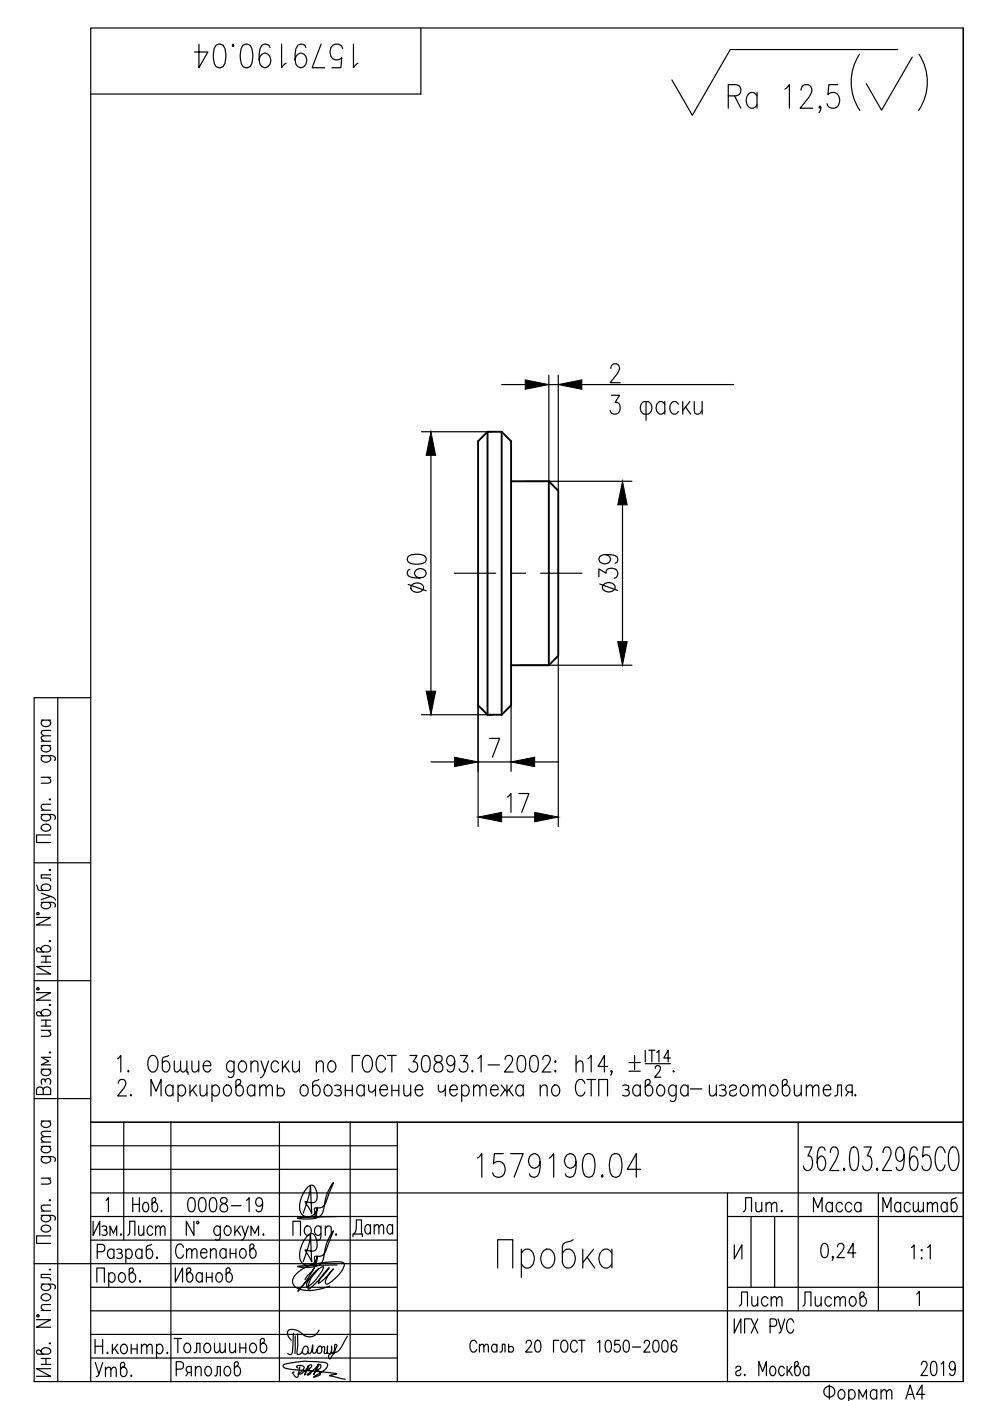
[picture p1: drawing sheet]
<svg xmlns="http://www.w3.org/2000/svg" width="210mm" height="297mm" viewBox="0 0 210 297" stroke-linecap="round" stroke-linejoin="round" font-family="sans-serif">
<defs><g id="words">
<text font-size="10.1" x="153.1" y="25">Ra 12,5</text>
<g font-size="8.8">
<text x="39.9" y="15.5">1579190.04</text>
<text x="99.8" y="250.8">1579190.04</text>
</g>
<g font-size="7.9">
<text x="91.4" y="126.6" transform="rotate(-90 91.4 126.6)">60</text>
<text x="131.9" y="126.6" transform="rotate(-90 131.9 126.6)">39</text>
<text x="106.2" y="173.6">17</text>
</g>
<text font-size="7.1" x="73.7" y="263.5">Дата</text>
<g font-size="6.6">
<text x="25.8" y="263.2">Лист</text>
<text x="38.5" y="258.2">0008-19</text>
<text x="156.3" y="258.2">Лит.</text>
<text x="171.1" y="258.2">Масса</text>
<text x="185.9" y="258.2">Масштаб</text>
<text x="19" y="293.2">Утв.</text>
<text x="173.6" y="298.1">Фоpмат А4</text>
</g>
<g font-size="6.2">
<text x="36" y="273">Иванов</text>
<text x="155.6" y="278">Лист</text>
<text x="169" y="278">Листов</text>
<text x="35.6" y="287.9">Толошинов</text>
<text x="36" y="292.8">Ряполов</text>
<text x="194" y="292.8">2019</text>
</g>
</g></defs>
<g fill="none" stroke="#000" stroke-width=".25">
<path d="M89.2 5.9v14h-70M182.2 11.5a10.7 10.7 0 0 0 .1 11.9M190.4 10.5h-35.6l-8 13.9-4.3-7.4M193.4 12.1l-6.5 11.3-3.2-5.7M194.9 11.5a10.7 10.7 0 0 1-.1 11.9M204.2 5.9v287M116.4 79.5v22.5M118.4 79.5v24.5M129.5 78.1a.97 .97 0 0 1 .6-1h.6a1.04 1.04 0 0 1 .5 1.6l-1.8 2.4h2.1M89.4 91.5h15M91.4 96.5v50M106.4 81.5h5"/>
<path d="M116.4 81.5h2M123.4 81.5h32.1M129.7 83.8h1.6l-.9 1.5h.5a1.26 1.26 0 0 1 .5 1.9 1.26 1.26 0 0 1-1.9 .2l-.1-.4M136.2 85.3l.3-.2h.9a1.54 1.54 0 0 1 0 2.7h-.9a1.57 1.57 0 0 1-.3-2.5zM137 85.1v4M140.9 85.7a.89 .89 0 0 0-.8-.6 .89 .89 0 0 0-.8 .6 1.33 1.33 0 0 0 1 2.1l.6-.6M140.9 85.1v2.7M143.8 85.7l-.6-.6a1.37 1.37 0 0 0-1.2 1 1.37 1.37 0 0 0 .5 1.5l.3 .2h.4l.6-.6M144.8 85.1v2.7M145.4 86.3l1 1.5M146.3 85.1l-1.5 1.9M147.2 85.1v1.9l.1 .6 .3 .2h.5l.8-.8"/>
<path d="M148.9 85.1v2.7M111.4 102h22.6M132 107v29M96.4 121.5h8.7M108.3 121.5h3.2M114.6 121.5h8.8M118.4 139v36.2M8.7 158.1h2M8.7 157.1h2M8.7 152.7h2M9.2 158.1a.67 .67 0 0 0-.5 .6 .67 .67 0 0 0 .5 .6 1.01 1.01 0 0 0 1.5-.8l-.4-.4M9.2 152.7a.67 .67 0 0 0-.5 .6 .67 .67 0 0 0 .5 .6 1.01 1.01 0 0 0 1.5-.8l-.4-.4"/>
<path d="M10.7 156l-1.8 .1-.2 .5 .6 .5M10.7 154.9l-1.8 .1-.2 .4 .6 .6M12.2 147.9v145M19.2 147.9h-12v145h197M89.4 151.5h15.1M101.4 149.5v25.7M103.8 156.5h2.1l-1.5 4M108.4 149.5v14M110.1 141h23.9M8.7 172.7l2.8 .1 .2 .3-.1 .6M8.7 160.2l2.8 .1 .2 .4-.1 .6M8.7 171.8h2"/>
<path d="M8.7 164.8h2M8.9 175.1a1.06 1.06 0 0 1 1.1-.3 1.06 1.06 0 0 1 .7 .9 1.06 1.06 0 0 1-1.1 .5 1.06 1.06 0 0 1-.9-.9zM9.2 172.7l-.3 .2a.64 .64 0 0 0 .3 1 1.01 1.01 0 0 0 1.5-.8l-.4-.4M9.2 160.2l-.3 .3a.64 .64 0 0 0 .3 1 1.01 1.01 0 0 0 1.5-.8l-.4-.5M10.2 164.8l.5 .6-.1 .5-1.9 .2M10.5 169.5l.1-.1 .1 .1-.1 .1zM10.7 177h-3v1.6h3M10.7 170.5l-1.8 .1-.2 .6 .6 .6M91.4 161.5h5M101.4 161.5h7M113.4 161.5h5M7.2 182.9h12"/>
<path d="M7.7 194.5h3l-3 1.6h3M7.7 187.7l.5 1 2 .1a.64 .64 0 0 0 .6-.6 .64 .64 0 0 0-.5-.7 .91 .91 0 0 0-1.1 0 .91 .91 0 0 0-.3 1.1l.3 .2M7.8 193.5h.4v.4h-.4zM8.7 191.3l2.8 .1 .2 .4-.1 .5M8.7 189.4l2 .7-2 .6M9.2 191.3l-.3 .2a.64 .64 0 0 0 .3 1.1 1.01 1.01 0 0 0 1.5-.8l-.4-.5M10.5 199.5l.1-.1 .1 .1zM10.5 184.5h.2l-.1 .1zM10.7 190.1l.6 .2 .4 .6M10.7 185.5h-2v.7l1.9 .1 .1 .4M7.2 207.9h12M7.7 210.5h3l-3 1.6h3"/>
<path d="M7.8 209.5h.4v.3h-.4zM8.7 201.4a1 1 0 0 1 1-1 1 1 0 0 1 1 1l-.5 .4h-2.2l-.3-.3v-.4l.5-.2 .3 .1 .7 .8M8.7 214.9a1 1 0 0 1 1-.9 1 1 0 0 1 1 .9l-.5 .5h-2.2l-.3-.4v-.3l.5-.2 .3 .1 .7 .8M8.7 202.7h2M8.7 204h2M8.7 218.5h2M8.7 216.3h2M8.7 217.5h2M9.7 202.7v1.3M9.7 216.3v1.2M10.2 218.5l.5 .5-.1 .6-1.9 .1M10.5 213.1l.1-.1 .1 .1-.1 .1z"/>
<path d="M10.7 204.9h-3l3 1.6h-3M7.2 232.9h12M8.7 237.7h2M8.7 226.7h2M9.2 237.7a.66 .66 0 0 0-.5 .6 .66 .66 0 0 0 .5 .6 .9 .9 0 0 0 1.1 .1 .9 .9 0 0 0 .3-1.1l-.3-.2M9.2 231a.73 .73 0 0 0-.7-.6 .73 .73 0 0 0-.8 .6v1.1h3v-1.1a.82 .82 0 0 0-.7-.6 .82 .82 0 0 0-.8 .6v1.1M9.2 226.7a.67 .67 0 0 0-.5 .6 .67 .67 0 0 0 .5 .7 .91 .91 0 0 0 1.1 0 .91 .91 0 0 0 .3-1.1l-.3-.2M9.6 229.1a.58 .58 0 0 1 .6-.5 .58 .58 0 0 1 .5 .5l-.1 .8M9.6 229.4v-.3l-.4-.4a.73 .73 0 0 0-.3 1.2M10.5 223.1l.1-.1 .1 .1-.1 .2zM10.7 239.9l-1.8 .1-.2 .4 .6 .6M10.7 224.2h-2l1.6 .8-1.6 .8h2"/>
<path d="M19.2 237.9h185M24.9 224.4l.7-.6v3.5M25.1 229.7l.2-.7 .9-.1a1.09 1.09 0 0 1 .1 1.8l-1.4 1.7h1.9M26.2 237.9v25M27.2 226.9l-.1 .2 .1 .2 .1-.2M27.7 232l-.1 .2 .1 .2 .2-.2M31.9 224l.3-.2a1.18 1.18 0 0 1 1.3 1.3 2.14 2.14 0 0 1-.8 2.2 1.17 1.17 0 0 1-1.4-1.3 2.49 2.49 0 0 1 .6-2zM32 232.4v-3.5l1.1 2.5 1.1-2.5v3.5M35.8 223.8l-1.3 .5-.1 .3v2a.75 .75 0 0 0 .7 .7 .75 .75 0 0 0 .8-.5 1.16 1.16 0 0 0-1-1.9l-.5 .5M36.2 237.9v55M36.7 230.5a.78 .78 0 0 0-.8-.5 .78 .78 0 0 0-.7 .5 1.16 1.16 0 0 0 1 1.9l.5-.5M36.7 230v2.4"/>
<path d="M36.9 224.9l.2 2.2 .5 .2 .7-.7M37.8 230.5a.77 .77 0 0 1 .7-.5 .77 .77 0 0 1 .7 .5 1.16 1.16 0 0 1-.9 1.9l-.5-.5M37.8 230v3.5M38.3 224.9l.1 2.2 .5 .2 .7-.7M39.6 224.9v2.4h.3v.5M40.3 230v2.4M40.7 224.9l.1 2.2 .7 .2 .6-.7M40.8 231l1 1.4M41.6 230l-1.3 1.7M42.1 224.9v2.4M42.4 230l.1 2.2 .7 .2 .7-.7M43.1 226h1.6a.78 .78 0 0 0-.5-1 .78 .78 0 0 0-1 .4 1.18 1.18 0 0 0 .9 1.9l.6-.5"/>
<path d="M43.9 230v2.4M44.9 230.5a.78 .78 0 0 1 .8-.5 .78 .78 0 0 1 .7 .5 1.16 1.16 0 0 1-.9 1.9l-.6-.5M44.9 230v3.5M47.8 230.2a.74 .74 0 0 1 1.1 .3 1.16 1.16 0 0 1-.9 1.9 1.36 1.36 0 0 1-.2-2.2zM49.6 225.4a.78 .78 0 0 0-.7-.5 .78 .78 0 0 0-.8 .5 1.18 1.18 0 0 0 1 1.9l.5-.5M49.6 224.9v2.7l-.1 .5-.4 .3-.7-.1M50.5 230a1.2 1.2 0 0 1 1.2 .9 1.2 1.2 0 0 1-.5 1.3 .72 .72 0 0 1-.7 .1 .72 .72 0 0 1-.5-.6v-2.5l.4-.3h.4l.3 .5-.2 .3-.9 .8M50.9 225.1a.74 .74 0 0 1 1.2 .3 1.18 1.18 0 0 1-.9 1.9 1.38 1.38 0 0 1-.3-2.2zM53.2 225.6l.7-.7 .6 .2 .2 .3v1.9M53.2 224.9v2.4M54 230.5a.78 .78 0 0 0-.7-.5 .78 .78 0 0 0-.8 .5 1.16 1.16 0 0 0 1 1.9l.5-.5M54 230v2.4"/>
<path d="M55.1 230.7l.7-.7 .5 .2 .1 2.2M55.1 230v2.4M55.4 224.9l.7 2.4 .8-2.4M56.1 227.3l-.2 .7-.7 .4M56.4 230.7l.7-.7 .5 .2 .2 2.2M58.8 231a.86 .86 0 0 1 1.4 .1 .86 .86 0 0 1-.4 1.3h-.6l-.4-.4M58.8 230v2.4M59.1 225.4a.77 .77 0 0 0-.8-.5 .77 .77 0 0 0-.7 .5 1.18 1.18 0 0 0 .9 1.9l.6-.5M59.2 237.9v55M59.9 224.9v2.4M60.4 226l1 1.3M61.2 224.9l-1.3 1.7"/>
<path d="M62 224.9l.1 2.2 .7 .2 .7-.7M63.5 224.9v2.4M64 230.2a.74 .74 0 0 1 1.2 .3 1.16 1.16 0 0 1-.9 1.9 1.36 1.36 0 0 1-.3-2.2zM67.1 225.6l.6-.7 .7 .2 .1 .3v1.9M67.1 224.9v2.4M67.6 228.9l-1.2 .5-.1 .3v2a.75 .75 0 0 0 .6 .7 .75 .75 0 0 0 .8-.5 1.16 1.16 0 0 0-.9-1.9l-.5 .5M69.1 230.2a.93 .93 0 0 1 1.1 .1 .93 .93 0 0 1 .2 1.1 .93 .93 0 0 1-1 1 1.37 1.37 0 0 1-.3-2.2zM69.9 225.1a.74 .74 0 0 1 1.2 .3 1.18 1.18 0 0 1-1 1.9 1.38 1.38 0 0 1-.2-2.2zM71 230.2a.84 .84 0 0 1 1.3 .3l-.2 .4-.6 .1M71.9 231a.68 .68 0 0 1 .5 .7 .68 .68 0 0 1-.5 .7l-.9-.2M73.2 231.2h1.5M73.2 230v2.4"/>
<path d="M74.2 237.9v55M74.7 230v2.4M76.3 223.8h-1.6v3.5M77.2 230.5a.78 .78 0 0 0-.7-.5 .78 .78 0 0 0-.8 .5 1.16 1.16 0 0 0 1 1.9l.5-.5M77.2 230v2.4M77.3 224l.3-.2a1.18 1.18 0 0 1 1.4 1.3 2.14 2.14 0 0 1-.9 2.2 1.17 1.17 0 0 1-1.3-1.3 2.49 2.49 0 0 1 .5-2zM78.1 230v.9l.2 .5 .2 .1h.5l.6-.6M79.6 230v2.4M80.5 231h1.6a.78 .78 0 0 0-.4-.9 .78 .78 0 0 0-1 .4 1.16 1.16 0 0 0 .9 1.9l.5-.5M81.7 224.6a.93 .93 0 0 0-.9-.9 .93 .93 0 0 0-.9 .9 2.2 2.2 0 0 0 .6 2.7 1 1 0 0 0 1.2-.9M82.1 223.8h1.9M83.1 223.8v3.5"/>
<path d="M83.1 230v2.4M83.1 231.2h1.5M84.2 237.9v55M84.6 230v2.4M85.6 230l.1 2.2 .7 .2 .7-.7M86.9 223.8h1.5l-.8 1.3h.4a1.1 1.1 0 0 1 .5 1.6 1.1 1.1 0 0 1-1.7 .2l-.1-.3M87.1 230v2.4M88 231h1.6a.78 .78 0 0 0-.5-.9 .78 .78 0 0 0-1 .4 1.16 1.16 0 0 0 1 1.9l.5-.5M89.7 224l.7-.2a1.71 1.71 0 0 1 .8 2l-.1 .8-.3 .5-.7 .2a1.71 1.71 0 0 1-.8-2l.2-.9zM92.3 224a.78 .78 0 0 0 .3 1.1 1.23 1.23 0 0 1 1.1 .7 1.23 1.23 0 0 1-.1 1.3 1.03 1.03 0 0 1-1.6-.4 1.03 1.03 0 0 1 .8-1.4l.5-.2a.71 .71 0 0 0 .5-.7 .71 .71 0 0 0-.6-.6zM92.9 230v.9l.2 .5 .2 .1h.4l.7-.6M94.4 230v2.4"/>
<path d="M95.3 231h1.6a.77 .77 0 0 0-.4-.9 .77 .77 0 0 0-1 .4 1.16 1.16 0 0 0 .9 1.9l.5-.5M96.4 224.9a.94 .94 0 0 1-.9 1.1 1.11 1.11 0 0 1-.8-1.2 1.11 1.11 0 0 1 .9-1l.4 .2a2.94 2.94 0 0 1 0 3.1l-.7 .2-.4-.2-.1-.3M97.6 223.8h1.5l-.8 1.3h.4a1.1 1.1 0 0 1 .4 1.6 1.1 1.1 0 0 1-1.6 .2l-.2-.3M97.9 230.5a.77 .77 0 0 1 .7-.5 .77 .77 0 0 1 .7 .5 1.16 1.16 0 0 1-.9 1.9l-.5-.5M97.9 230v3.5M100.2 226.9l-.2 .2 .2 .2 .1-.2M100.4 230.7l.7-.7 .5 .2 .1 2.2M100.4 230v2.4M101.3 224.4l.7-.6v3.5M101.7 230.7l.7-.7 .5 .2 .2 2.2M103.5 225.8h2.4M104 231h1.6a.77 .77 0 0 0-.5-.9 .77 .77 0 0 0-.9 .4 1.16 1.16 0 0 0 .9 1.9l.5-.5"/>
<path d="M106.3 230l1.2 1.5 1.2-1.5M107.1 224.6a.83 .83 0 0 1 .5-.8h.6a1.09 1.09 0 0 1 .1 1.8l-1.4 1.7h1.9M107.1 231l-.9 1.4M107.5 230v2.4M107.9 231l.9 1.4M110 224l.7-.2a1.69 1.69 0 0 1 .8 2l-.2 .8-.2 .5-.7 .2a1.71 1.71 0 0 1-.8-2l.1-.9zM110.9 230.5a.77 .77 0 0 0-.7-.5 .77 .77 0 0 0-.7 .5 1.16 1.16 0 0 0 .9 1.9l.5-.5M110.9 230v2.4M112.7 224l.6-.2a1.69 1.69 0 0 1 .8 2l-.1 .8-.3 .5-.6 .2a1.71 1.71 0 0 1-.8-2l.1-.9zM114.5 230.7l.7-.7 .7 .2 .1 .3v1.9M114.5 230v2.4M115.1 224.6a.83 .83 0 0 1 .5-.8h.5a1.08 1.08 0 0 1 .2 1.8l-1.4 1.7h1.9"/>
<path d="M117.3 230.2a.74 .74 0 0 1 1.2 .3 1.16 1.16 0 0 1-.9 1.9 1.36 1.36 0 0 1-.3-2.2zM117.8 224.9l.1 .2-.1 .2-.2-.2zM117.8 226.9l.1 .2-.1 .2-.2-.2zM122.1 225.6l.7-.7 .7 .2 .1 2.2M122.1 223.8v3.5M124 229.7a.93 .93 0 0 0-.9-.9 .93 .93 0 0 0-.9 .9 2.19 2.19 0 0 0 .6 2.7 .98 .98 0 0 0 1.2-.9M124.4 228.9h1.9M124.7 224.4l.6-.6v3.5M125.3 228.9v3.5M126.9 232.4v-3.5h1.9v3.5M128.8 226.1h-2l1.3-2.3v3.5M129.7 227.1l-.1 .2-.1-.2 .1-.2a.76 .76 0 0 1-.1 1.1"/>
<path d="M132 230.2a.84 .84 0 0 1 1.3 .3l-.1 .4-.7 .1M132.9 231a.68 .68 0 0 1 .6 .7 .68 .68 0 0 1-.6 .7l-.9-.2M133.3 225.3h2.4M133.3 227.1h2.4M134.5 223.8v3M135.8 230.5a.78 .78 0 0 0-.8-.5 .78 .78 0 0 0-.7 .5 1.16 1.16 0 0 0 .9 1.9l.6-.5M135.8 230v2.4M136.8 222.7v2.4M136.8 225.5h5.3M137.4 230a1.2 1.2 0 0 1 1.1 .9 1.2 1.2 0 0 1-.5 1.3 .73 .73 0 0 1-.7 .1 .73 .73 0 0 1-.5-.6v-2.5l.4-.3h.4l.3 .5-.1 .3-1 .8M137.6 222.7h1.3M138.2 222.7v2.4"/>
<path d="M138.9 226.5l.1-.3 .3-.3h.4l.2 .3a.91 .91 0 0 1-.1 1l-1 1.2h1.3M139.2 223.1l.5-.4v2.4M139.6 230.2a.74 .74 0 0 1 1.2 .3 1.16 1.16 0 0 1-.9 1.9 1.36 1.36 0 0 1-.3-2.2zM142.1 224.3h-1.4l1-1.6v2.4M142.8 226.9l-.1 .2 .1 .2 .2-.2M143.4 230.5a.78 .78 0 0 0-.8-.5 .78 .78 0 0 0-.7 .5 1.16 1.16 0 0 0 .9 1.9l.6-.5M143.4 230v2.7l-.2 .5-.4 .3-.7-.1M145.9 230.5a.78 .78 0 0 0-.8-.5 .78 .78 0 0 0-.7 .5 1.16 1.16 0 0 0 1 1.9l.5-.5M145.9 230v2.4M146.4 230.9h2.4M150.4 230l.1 2.2 .7 .2 .7-.7M151.9 230v2.4"/>
<path d="M152.5 230.2a.84 .84 0 0 1 1.4 .3l-.2 .4-.6 .1M153.5 231a.68 .68 0 0 1 .5 .7 .68 .68 0 0 1-.5 .7l-1-.2M154.7 230.5a.77 .77 0 0 1 .7-.5 .77 .77 0 0 1 .7 .5l-.1 .4-.9 .3a.66 .66 0 0 0-.3 1 .85 .85 0 0 0 1.3-.3M157.3 230.2a.93 .93 0 0 1 1.1 .1 .93 .93 0 0 1 .3 1.1 .93 .93 0 0 1-1.1 1 1.37 1.37 0 0 1-.3-2.2zM159.6 230.7l.7-.7 .5 .2 .2 2.2M159.6 230v2.4M161 230.7l.6-.7 .5 .2 .2 2.2M163.6 230.2a.74 .74 0 0 1 1.2 .3 1.16 1.16 0 0 1-.9 1.9 1.36 1.36 0 0 1-.3-2.2zM166.4 230a1.2 1.2 0 0 1 1.1 .9 1.2 1.2 0 0 1-.4 1.3 .72 .72 0 0 1-.8 .1 .72 .72 0 0 1-.4-.6v-2.5l.4-.3h.4l.3 .5-.2 .3-.9 .8M168.4 230l.2 2.2 .6 .2 .7-.7M169.2 237.9v35M169.9 230v2.4"/>
<path d="M171 230.7l.6-.7 .5 .2 .2 2.2M171 230v2.4M172.3 230.7l.6-.7 .6 .2 .1 2.2M174.6 231h1.5a.78 .78 0 0 0-.4-.9 .78 .78 0 0 0-1 .4 1.16 1.16 0 0 0 .9 1.9l.5-.5M176.9 232.4l.6-.2 .1-2.2h.8v2.4M179.9 231.5l-.6 .9M180.7 231.5h-.8l-.3-.1a.78 .78 0 0 1 .3-1.4h.8v2.4M181.3 232l-.1 .2 .1 .2 .2-.2M8.7 257.7l2.8 .1 .2 .3-.1 .6M8.7 245.2l2.8 .1 .2 .4-.1 .5M8.7 256.8h2M8.7 249.8h2"/>
<path d="M8.7 243.1h2M8.7 242.1h2M9.2 257.7l-.3 .2a.64 .64 0 0 0 .3 1 1.01 1.01 0 0 0 1.5-.8l-.4-.4M9.2 245.2l-.3 .3a.64 .64 0 0 0 .3 1 1.01 1.01 0 0 0 1.5-.8l-.4-.5M9.2 243.1a.67 .67 0 0 0-.5 .6 .67 .67 0 0 0 .5 .6 1.01 1.01 0 0 0 1.5-.8l-.4-.4M10.2 249.8l.5 .6-.1 .5-1.9 .2M10.5 254.5l.1-.1 .1 .1-.1 .1zM10.7 255.5l-1.8 .1-.2 .6 .6 .6M10.7 241l-1.8 .1-.2 .5 .6 .5M19.2 252.9h185M19.2 247.9h65M19.2 242.9h65"/>
<path d="M19.2 257.9h65M19.7 258.9v3l1.4-3v3M22.5 254.5l.5-.6v3M28.1 253.9v3M28.1 255.4h1.4M29.5 253.9v3M30.5 255.1l.5-.2a1.24 1.24 0 0 1 0 2 1.05 1.05 0 0 1-.8-.7 1.05 1.05 0 0 1 .3-1.1zM32.6 254.9h.3a1.24 1.24 0 0 1 0 2 .61 .61 0 0 1-.7-.5v-2.2l.3-.3h.3l.2 .5-.1 .2-.7 .8M41.1 258.9v3l-1.6-3v3M46.7 259.9l-.1 2.7-.3 .3-.6-.1M49.8 259.9v2M50.9 259.9l-1.1 1.5"/>
<path d="M51.3 259.9l.7 2 .7-2M64.3 257.2l1.2-3.7 .3-1.9 .3 5.7-1.4-2.6a2.2 2.2 0 0 0 2.3-.1 2.77 2.77 0 0 0-.8-3.3h-.1a4.8 4.8 0 0 0-2.5 4 2.01 2.01 0 0 0 1.6 2.7 2.09 2.09 0 0 0 2.1-1.9l-.4 2.2-.2-1.4a.5 .5 0 0 1 .3-.8h.1a1.74 1.74 0 0 0 2.2-1.6l1.4-3.8a11.2 11.2 0 0 0-2.2 6 2.3 2.3 0 0 1-2.4 1.7h-2l-1.1-.1 8.4-.4M68.1 259.9l-.2 2.7a.58 .58 0 0 1-.9 .2M69 259.9v2M154.2 257.9h50M154.2 252.9v40M159.2 257.9v15M164.2 257.9v15M170.6 243.2h1.5l-.8 1.9h.4a2.28 2.28 0 0 1 .2 2.8 .91 .91 0 0 1-1.1 .2 .91 .91 0 0 1-.5-.9M174.9 243.9l-.1-.5-.4-.2-.7 .2a7.4 7.4 0 0 0-.3 4.1l.3 .4 .5 .3a1.77 1.77 0 0 0 .7-2.4l-.2-.5-.6-.2-.4 .2-.4 1.2M176.1 244.4a1.02 1.02 0 0 1 1.1-1.2 1.49 1.49 0 0 1 .4 1.9l-1.7 3.1h2M179 247.7l.1 .2-.1 .3-.2-.3z"/>
<path d="M180.5 243.4l.4-.2 .7 .2a6.1 6.1 0 0 1 0 4.5l-.4 .3-.7-.3a6.3 6.3 0 0 1 0-4.5zM183.2 243.2h1.5l-.8 1.9h.4a2.05 2.05 0 0 1-.3 3.1 .91 .91 0 0 1-1.1-1M186 247.7l.1 .2-.1 .3-.2-.3zM186.2 252.9v20M187.2 244.4a1.03 1.03 0 0 1 1.2-1.2 1.86 1.86 0 0 1 .1 2.6l-1.4 2.4h2M191.7 244.8l-.1 .8-.3 .4-.6 .3a1.84 1.84 0 0 1 0-3.1l.6 .2a5.5 5.5 0 0 1 0 4.5l-.7 .3-.4-.3-.2-.4M194.5 243.9l-.1-.5-.5-.2-.7 .2a7.4 7.4 0 0 0-.2 4.1l.2 .4 .6 .3a1.77 1.77 0 0 0 .7-2.4l-.3-.5-.5-.2-.5 .2-.4 1.2M197.2 243.2h-1.4l-.2 2.1a.85 .85 0 0 1 1.4-.2 2.62 2.62 0 0 1 0 2.8 .91 .91 0 0 1-1 .2 .91 .91 0 0 1-.5-.9M200.4 244.4l-.2-.5a.94 .94 0 0 0-1.1-.7 4 4 0 0 0 0 5 1.12 1.12 0 0 0 1.3-1.2M201.6 243.4l.3-.2a1.12 1.12 0 0 1 1.3 1.2 3.8 3.8 0 0 1-.7 3.8 1.12 1.12 0 0 1-1.3-1.2 4.7 4.7 0 0 1 .4-3.6zM7.2 267.9h77M7.7 279.8h3l-3 1.6h3"/>
<path d="M7.8 278.8h.4v.3h-.4zM8.7 272.3l2.8 .1 .2 .3-.1 .6M8.7 277.9h2M8.9 260.1a1.07 1.07 0 0 1 1.1-.3 1.07 1.07 0 0 1 .7 .9 1.06 1.06 0 0 1-1.1 .5 1.06 1.06 0 0 1-.9-.9zM8.9 274.7a1.06 1.06 0 0 1 1.1-.4 1.06 1.06 0 0 1 .7 .9 1.06 1.06 0 0 1-1.1 .6 1.06 1.06 0 0 1-.9-.9zM9.2 272.3l-.3 .2a.64 .64 0 0 0 .3 1 1.01 1.01 0 0 0 1.5-.8l-.4-.4M10.5 269.2l.1-.1 .1 .1zM10.7 262h-3v1.6h3M10.7 276.6l-1.8 .1-.2 .6 .6 .6M10.7 270.2h-2v.7l1.9 .1 .1 .4M19.2 277.9h185M19.2 272.9h65"/>
<path d="M19.2 262.9h65M20.5 271.9v-3.1h1.6v3.1M20.6 265.4h1a.81 .81 0 0 0 .6-.8 .81 .81 0 0 0-.6-.8h-1v3M21.6 260.1a.59 .59 0 0 1 1 .3l-.1 .2-.5 .2M22.3 260.8a.61 .61 0 0 1 .4 .6 .61 .61 0 0 1-.4 .5l-.7-.1M23.1 270.3a.67 .67 0 0 1 .6-.5 .67 .67 0 0 1 .6 .5 1.01 1.01 0 0 1-.8 1.6l-.4-.5M23.1 269.9v2.9M23.3 261.9v-2l.7 1.6 .7-1.6v2M24.2 265.3l-.5-.5a1 1 0 0 0-.9 1 1 1 0 0 0 .9 1l.5-.4M24.2 264.8v2M24.7 265a.71 .71 0 0 1 1.2 .3l-.4 .4h-.3M25.5 270a.64 .64 0 0 1 1 .3 1.01 1.01 0 0 1-.8 1.6 1.18 1.18 0 0 1-.2-1.9z"/>
<path d="M25.5 265.7a.59 .59 0 0 1 .5 .6 .59 .59 0 0 1-.5 .5l-.8-.1M26.7 265.3a.66 .66 0 0 1 .6-.5 .66 .66 0 0 1 .6 .5 1 1 0 0 1-.8 1.5l-.4-.4M26.7 264.8v3M27.8 269.9a1 1 0 0 1 1 1 1 1 0 0 1-1 1l-.4-.6v-2.2l.3-.3h.4l.2 .5-.1 .3-.8 .7M29.7 271.6l.1 .1-.1 .2-.1-.2zM30.1 265.3a.66 .66 0 0 0-.6-.5 .66 .66 0 0 0-.6 .5 .9 .9 0 0 0-.1 1.1 .9 .9 0 0 0 1.1 .3l.2-.3M30.1 264.8v2M32.2 263.8l-1.1 .5-.1 2a.64 .64 0 0 0 .6 .5 .64 .64 0 0 0 .7-.4 .9 .9 0 0 0 0-1.1 .9 .9 0 0 0-1.1-.3l-.2 .3M33.3 266.5l.1 .2-.1 .1-.1-.1zM38.9 264.5a.77 .77 0 0 0-.8-.8 .77 .77 0 0 0-.7 .8 1.92 1.92 0 0 0 .5 2.2 .82 .82 0 0 0 1-.7M39.6 265.3l.5-.6 .5 .2 .1 1.8M39.6 264.7v2"/>
<path d="M40.7 265.3l.5-.6 .5 .2 .1 1.8M42.5 265.6h1.4a.64 .64 0 0 0-.4-.8 .64 .64 0 0 0-.9 .4 1 1 0 0 0 .8 1.5l.5-.4M44.6 265.3l.6-.6 .5 .2 .1 1.8M44.6 264.7v2M46.7 260.4l-.4-.5a1 1 0 0 0-1 1 1 1 0 0 0 1 1l.4-.4M47.9 260.1l.2-.2a1 1 0 0 1 .9 1 1 1 0 0 1-.9 1 1.17 1.17 0 0 1-.2-1.8zM47.9 265.2l-.4-.5a1.01 1.01 0 0 0-.9 1 1.01 1.01 0 0 0 .9 1l.4-.4M47.9 264.7v2M48.8 265.8h1.2M48.8 264.7v2M50 264.7v2M50.3 260.8l.8 1.1"/>
<path d="M51.1 264.9l.2-.2a1.01 1.01 0 0 1 .9 1 1.01 1.01 0 0 1-.9 1 1.19 1.19 0 0 1-.2-1.8zM52 261.9l-.3 .6-.5 .4M53.2 261.9v-2l.8 1.6 .8-1.6v2M53.4 264.7a1.01 1.01 0 0 1 .9 1 1.01 1.01 0 0 1-.9 1l-.4-.5v-2.2l.3-.2h.3l.3 .4-.1 .3-.8 .7M55.9 261.6v.3l-.2-.1zM62.1 261.9v-3h1.6v3M64.3 267.5l1.2-3.8 .3-1.9 .3 5.7-1.4-2.5 .5 .1a1.42 1.42 0 0 0 1.8-.2 2.79 2.79 0 0 0-.8-3.4h-.1a4.8 4.8 0 0 0-2.5 4 2.01 2.01 0 0 0 1.6 2.7 2.1 2.1 0 0 0 2.1-1.8l-.4 2.1-.2-1.3a.5 .5 0 0 1 .3-.9h.1a1.74 1.74 0 0 0 2.2-1.6l1.4-3.7a11.2 11.2 0 0 0-2.2 6 2.3 2.3 0 0 1-2.4 1.7h-2l-1.1-.2 8.4-.3M64.9 260.1a.8 .8 0 0 1 .9 .1 .8 .8 0 0 1 .2 .9 .8 .8 0 0 1-.9 .8 1.18 1.18 0 0 1-.2-1.8zM66.1 270.7l-1.5 1.4-1.5 1.7 1.7-2.1 1.9-2.9-2 2.5M67.5 268.9a8.4 8.4 0 0 0-2.5 3.3v.1a.29 .29 0 0 0 0 .4 .29 .29 0 0 0 .2 .1 8.6 8.6 0 0 0 3.4-4.3h-.1a5.5 5.5 0 0 0-3.1 4.8l.5-.3 2.1-2 1.8-2.2-1 1.1a4.4 4.4 0 0 0-1.3 2.2 15.2 15.2 0 0 0 3.2-3.1 5.5 5.5 0 0 0-1.7 3 .37 .37 0 0 0 .3 .3 .37 .37 0 0 0 .4-.2 6.3 6.3 0 0 0 3.3-4.1l-.4-.4a15.7 15.7 0 0 0-8.6 1.5 3.2 3.2 0 0 0-2 2.8 2.65 2.65 0 0 0 2.6 1.7 12.4 12.4 0 0 0 5.3-.9M68.1 260.4l-.2-.2a.58 .58 0 0 0-.9-.1 1.06 1.06 0 0 0-.3 1.1 1.06 1.06 0 0 0 .9 .7l.5-.4M69 260.5l.5-.6 .6 .2 .1 1.8"/>
<path d="M71.3 261.6l.1 .2-.1 .1-.2-.1zM105.5 268.8v-6h3.2v6M110.5 265.7a1.33 1.33 0 0 1 1.3-.9 1.33 1.33 0 0 1 1.3 .9 2.42 2.42 0 0 1-1 3.1h-.6l-.5-.2-.5-.6M110.5 264.8v6M115.3 265.1a1.27 1.27 0 0 1 2.1 .6 2.4 2.4 0 0 1-.9 3.1 1.75 1.75 0 0 1-1.8-2.2l.2-.9zM121.5 262.8l-2 .9-.3 .6v3.4a1.28 1.28 0 0 0 1.2 1.2 1.28 1.28 0 0 0 1.3-.9 2.25 2.25 0 0 0-.9-3.2h-.7l-.9 .9M123.6 264.8v4M124.5 266.6l1.6 2.2M125.9 264.8l-2.3 2.9M129.7 265.7a1.32 1.32 0 0 0-1.2-.9 1.32 1.32 0 0 0-1.3 .9 2.25 2.25 0 0 0 .9 3.1h.7l.9-.8M129.7 264.8v4M154.2 272.9h50"/>
<path d="M155.7 279.6v3l1.4-3v3M155.7 263.9v3l1.6-3v3M159.1 279.6h-1.2v3M159.3 279.6l1.4 3M160.7 279.6l-1.4 3M165 279.6l.7 2.5M166.4 279.6l-.8 2.7-.4 .3M174.4 263.8l.5-.2a1.44 1.44 0 0 1 .7 1.8l-.3 1.1-.6 .1a1.46 1.46 0 0 1-.7-1.7zM176.7 266.5l-.2 .1-.1-.1 .1-.1a.63 .63 0 0 1-.1 .8M177.6 264.4l.2-.6 .7-.2a.94 .94 0 0 1 .1 1.6l-1.1 1.4h1.5M181.5 265.6h-1.8l1.2-2v3M193.2 264.5l.6-.6v3"/>
<path d="M194.4 274.4l.5-.6v3M195.4 264.9l.1 .2-.1 .1-.1-.1zM195.4 266.6l.1 .2-.1 .1-.1-.1zM196.7 264.5l.5-.6v3M8.7 286.7a1 1 0 0 1 1-1 1 1 0 0 1 1 1l-.5 .4h-2.2l-.3-.3v-.4l.5-.2 .3 .1 .7 .8M8.7 288h2M8.7 289.3h2M9.7 288v1.3M10.5 284.8l.1-.1 .1 .1-.1 .1zM10.7 290.2h-3l3 1.6h-3M19.2 292.9v-287h185v287M19.2 287.9h65"/>
<path d="M19.2 282.9h65M20.2 284v3M20.2 285.4h1.6M21.8 284v3M23.8 285v2M25 285l-1.2 1.4M25.9 285.1a.64 .64 0 0 1 1 .3 1.01 1.01 0 0 1-.8 1.6 1.19 1.19 0 0 1-.2-1.9zM27.8 285v2M29.1 285v2M30 285.6l.6-.6 .4 .1 .1 1.9M30 285v2M31.1 285.6l.6-.6 .5 .1 .1 1.9"/>
<path d="M33.2 285.4a.67 .67 0 0 1 .6-.4 .67 .67 0 0 1 .6 .4 1.01 1.01 0 0 1-.8 1.6l-.4-.4M33.2 285v3M62.2 282.6l-.1 2.6a2.73 2.73 0 0 1-.4 2h-.2l-.5-.2M62.6 283.2l-.1 3.8M63.1 282.8v2.5l-.1 1.5 .2 .4a1.23 1.23 0 0 0 1.1-1.3 .57 .57 0 0 1 .7-.4 .57 .57 0 0 1 .3 .7v.4a.59 .59 0 0 1-.8 .5 .59 .59 0 0 1-.4-.8M63.2 290.1l-.3-.3a.97 .97 0 0 1 1.6 .2l-.5 .8-.8 .4 .1 .1a2.76 2.76 0 0 0 2-1.6l.1-.2-.8 2 .2-.6a2.2 2.2 0 0 1 1.1-1.5l.2 .1a.87 .87 0 0 1-.9 .8 .61 .61 0 0 1 .7 .7 .61 .61 0 0 1-.8 .5v-.1a6.9 6.9 0 0 0 2.4-2.2l-1 2.2 1.1-2a.34 .34 0 0 1 .5 .1 .34 .34 0 0 1-.2 .5l-.4 .4-.5 .1 .8 .4a.53 .53 0 0 1 .1 .6 .53 .53 0 0 1-.6 .2l-.8 .3 2.4-1.6 .4-.6a.66 .66 0 0 0 0-.8 .66 .66 0 0 0-.8-.2 19.6 19.6 0 0 0-8.4 .6 .51 .51 0 0 0 .5 .7l1.4 .3 9.1 .8 .3 .1-1.6 .4 3.4 .7M63.6 289.8l-.4 2.1a.48 .48 0 0 1-.8-.3l-.4-.6 .4-.1M67.3 286.1a.56 .56 0 0 0 .3 .9 .56 .56 0 0 0 .6-.8v-.3a.42 .42 0 0 0-.4-.5 .42 .42 0 0 0-.4 .4l-.1 .2a.9 .9 0 0 1-.8 .9 1.85 1.85 0 0 1-.2-1.6v-.2a2.42 2.42 0 0 1-.7 1.9l-.3-.5M67.7 282a2.3 2.3 0 0 1-4.1 .4 2.05 2.05 0 0 0-2.6-.2l.1 .9 .7 1M73.6 283.3l-.6 1.2a3.4 3.4 0 0 1-3.1 2.6l-.2 .4 .1 .4a.19 .19 0 0 0 .1 .2 .19 .19 0 0 0 .2-.2l.4-.6a1.76 1.76 0 0 0 .5-1.9 .28 .28 0 0 1 .4-.3 .28 .28 0 0 1 0 .5l-.5 .7a.41 .41 0 0 1-.1 .5 .41 .41 0 0 1-.5 .1v-1.5v.9a.47 .47 0 0 1-.3 .6 .47 .47 0 0 1-.6-.3v-1.2v1.3l-.2 .2a.28 .28 0 0 1-.4 .1 .28 .28 0 0 1-.1-.4l.1-.9a.19 .19 0 0 0-.1-.2 .19 .19 0 0 0-.2 .1l-.3 .1M101.1 284.8a.67 .67 0 0 0-.7-.7 .67 .67 0 0 0-.7 .7 1.57 1.57 0 0 0 .5 1.9 .71 .71 0 0 0 .9-.6M101.6 285.5l.5-.5 .4 .1 .1 1.6"/>
<path d="M101.6 285v1.7M102.6 285.5l.5-.5 .4 .1v1.6M105.4 285.4a.56 .56 0 0 0-.6-.4 .56 .56 0 0 0-.5 .4 .76 .76 0 0 0 0 .9 .76 .76 0 0 0 .9 .3l.2-.3M105.4 285v1.7M106 286.7l.4-.1 .1-1.6h.6v1.7M107.8 285.7a.61 .61 0 0 1 1 0 .61 .61 0 0 1-.3 1h-.4l-.3-.3M107.8 285v1.7M111.5 284.8l.1-.4 .3-.2h.4l.3 .2a.92 .92 0 0 1-.2 1.1l-.9 1.2h1.3M113.6 284.3l.5-.1a1.22 1.22 0 0 1 .6 1.4l-.3 1-.5 .1a1.22 1.22 0 0 1-.5-1.5zM118.5 284.2h-1.1v2.5M119.3 284.3l.2-.1a1.1 1.1 0 0 1 .9 1.5l-.1 .4a.66 .66 0 0 1-.7 .6 .66 .66 0 0 1-.6-.6 1.8 1.8 0 0 1 .3-1.8zM122.4 284.8a.67 .67 0 0 0-.7-.7 .67 .67 0 0 0-.6 .7 1.57 1.57 0 0 0 .4 1.9 .71 .71 0 0 0 .9-.6"/>
<path d="M122.7 284.2h1.3M123.3 284.2v2.5M126.7 284.6l.5-.4v2.5M128.6 284.3l.5-.1a1.22 1.22 0 0 1 .5 1.4l-.3 1-.4 .1a1.22 1.22 0 0 1-.6-1.5zM131.3 284.2h-.9l-.1 1a.77 .77 0 0 1 1 .1 .77 .77 0 0 1 0 1.1 .77 .77 0 0 1-1 0l-.1-.2M132.4 284.3l.5-.1a1.22 1.22 0 0 1 .5 1.4l-.2 1-.5 .1a1.22 1.22 0 0 1-.6-1.5zM134.1 285.6h1.7M136.6 284.8l.1-.4 .3-.2h.4l.2 .2a.92 .92 0 0 1-.2 1.1l-.9 1.2h1.3M138.7 284.3l.5-.1a1.22 1.22 0 0 1 .5 1.4l-.3 1-.4 .1a1.22 1.22 0 0 1-.6-1.5zM140.6 284.3l.5-.1a1.22 1.22 0 0 1 .5 1.4l-.2 1-.5 .1a1.22 1.22 0 0 1-.6-1.5zM143.4 284.5a.53 .53 0 0 0-.8-.2 2.34 2.34 0 0 0 0 2.3 .7 .7 0 0 0 .9-.7 .7 .7 0 0 0-.9-.7l-.3 .6M156 290.1a.56 .56 0 0 1 .5-.4 .56 .56 0 0 1 .6 .4l-.3 .4-.5 .2a.54 .54 0 0 0-.3 .5 .54 .54 0 0 0 .4 .5l.6-.2 .1-.3"/>
<path d="M157.9 291.4v.3zM160.9 291.7v-3l.8 2.1 .8-2.1v3M163.3 281.2h.9a.85 .85 0 0 0 .5-.8 .85 .85 0 0 0-.5-.8h-.9v3M163.5 289.8l.5-.1a1.23 1.23 0 0 1 0 2 1.05 1.05 0 0 1-.9-.8 1.05 1.05 0 0 1 .4-1.1zM166.3 290.1l-.4-.4h-.3a1.23 1.23 0 0 0 0 2h.3l.4-.5M166.9 289.7v2M167.3 290.5l.7 1.2M167.9 289.7l-1 1.4M168.3 280.3a.7 .7 0 0 0-.7-.7 .7 .7 0 0 0-.7 .7 2.06 2.06 0 0 0 .5 2.3 .77 .77 0 0 0 .9-.7M168.9 289.7h.3a1.24 1.24 0 0 1 0 2 .59 .59 0 0 1-.7-.6v-2.1l.3-.3h.3l.2 .4-.1 .3-.7 .7M171.5 290.1l-.4-.4h-.3a1.24 1.24 0 0 0 0 2h.3l.4-.5M171.5 289.7v2"/>
</g>
<path d="M91.4 91.5l1 5h-2zM111.4 80.5l5 1-5 1zM118.4 81.5l5-1v2zM132 102l1 5h-2zM90.4 146.5h2l-1 5zM131 136h2l-1 5zM101.4 173.2l5-1v2zM96.4 160.5l5 1-5 1zM108.4 161.5l5-1v2zM113.4 172.2l5 1-5 1z" fill="#000" stroke="#000" stroke-width=".21"/>
<path d="M103.4 91.5l-2 2v56l2 2M103.4 91.5v60M103.4 91.5h3M106.4 91.5v60M106.4 91.5l2 2v56l-2 2M108.4 102h8M116.4 102l2 2v35l-2 2M116.4 102v39M103.4 151.5h3M108.4 141h8" fill="none" stroke="#000" stroke-width=".4"/>
<use href="#words"/>
</svg>
